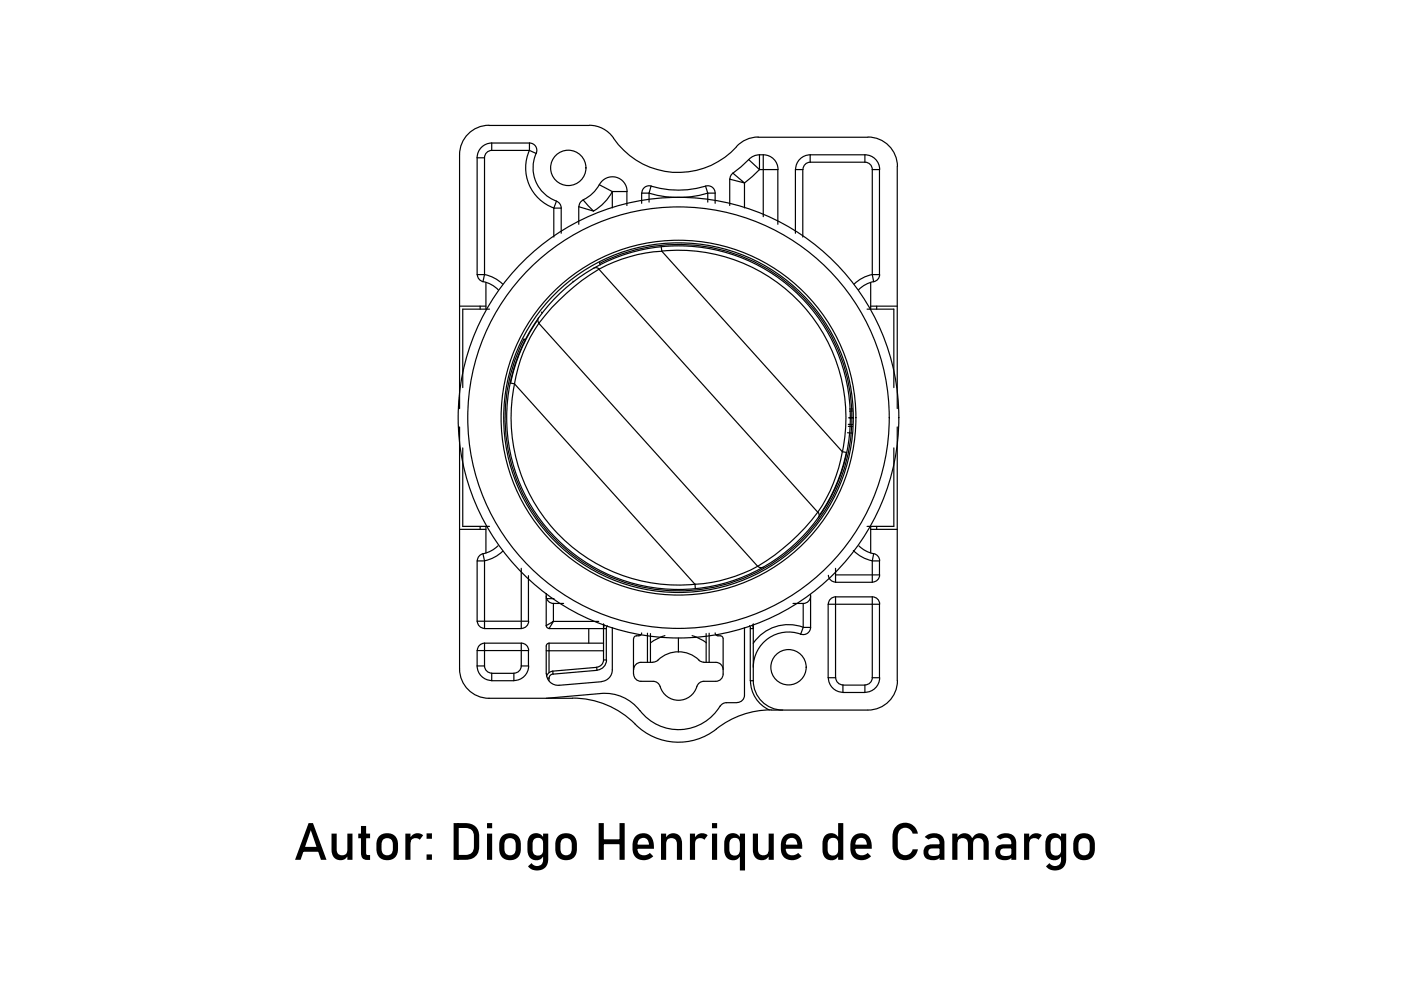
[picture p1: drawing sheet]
<svg xmlns="http://www.w3.org/2000/svg" width="297mm" height="210mm" viewBox="0 0 297 210" stroke-linecap="round" stroke-linejoin="round" font-family="sans-serif">
<defs><g id="words">
<text font-size="11" x="62.3" y="182.3">Autor: Diogo Henrique de Camargo</text>
</g></defs>
<!-- layer: 00_COMPONENTS -->
<g fill="none" stroke="#000" stroke-width=".25">
<path d="M101.2 33.5v24.7M101.2 33.5h1.5M102.7 33.5v24.7M103.7 26.6h21.2M103.7 26.6a6.2 6.2 0 0 0-6.3 6.2v53.8M104.3 30.3v1.6M104.3 31.9h8M104.3 30.3h8M104.3 30.3a3.1 3.1 0 0 0-3.1 3.1M104.3 31.9a1.54 1.54 0 0 0-1.6 1.5M112.3 30.3v1.6M112.3 31.9l1.4 .6"/>
<path d="M112.3 31.9a9 9 0 0 0 5.1 12.2M112.3 30.3a1.55 1.55 0 0 1 1.4 2.2 7.5 7.5 0 0 0 4.3 10.1M124.9 26.6a6.2 6.2 0 0 1 5.2 2.7M127.1 39.2l2.7 1.4M138.1 39.4a1.55 1.55 0 0 0-2 1.5M149.6 39.4a1.55 1.55 0 0 1 2 1.5M155.4 36.7a1.55 1.55 0 0 0-.6 1.3M158.7 33.8l-3.3 2.9 2.4 2.1-3.1-.8v5.6M158.7 33.8l2.3 2.2M160.7 29.1h23.3M160.7 29.1a6 6 0 0 0-4.5 2 16.6 16.6 0 0 1-26.1-1.8M161 36l-3.2 2.8v5.3"/>
<path d="M161 32.8v3.2M161 36h3.9v11.6M161 32.8h.8M161 32.8a3.1 3.1 0 0 0-2.2 1M161.8 32.8v13.1M161.8 32.8a3.1 3.1 0 0 1 3.2 3.1M168.6 36v13.5M168.6 36h1.6v14.3M171.8 32.8v1.6M171.8 34.4h11.6M171.8 32.8h11.6M171.8 32.8a3.1 3.1 0 0 0-3.1 3.1"/>
<path d="M171.8 34.4a1.54 1.54 0 0 0-1.5 1.5M183.4 32.8v1.6M183.4 32.8a3.1 3.1 0 0 1 3.1 3.1M183.4 34.4a1.54 1.54 0 0 1 1.5 1.5M184 29.1a6.2 6.2 0 0 1 6.3 6.2M184.9 36h1.6v22.2h-1.6M184.9 36v22.2M190.2 35.3v51.3M101.2 58.2h1.5M101.2 58.2a1.54 1.54 0 0 0 1.2 1.5M102.4 59.7l1.8 .6 1.4 1.1M102.7 58.2l-.3 1.5"/>
<path d="M102.7 58.2l1.8 .6 2.1 1.4M103 59.9v5.6M117.4 44.1v6.2M117.4 44.1h1.6M118 42.6a1.55 1.55 0 0 1 1 1.5M118 42.7l-.6 1.4M119 44.1v5.4M121.5 59.6l.1 .1M122.8 43.8l.3-1 .5-.4 2.2 2.4-3.1-1v3.8M125.9 56.9a.95 .95 0 0 1 1.1 .2M127 57.1a45.8 45.8 0 0 0-12.8 11.5M127 57.1l46.4 51.5"/>
<path d="M127.1 55.7l.2 .4M127.2 55.8a36.7 36.7 0 0 1 52.9 27.1 36.7 36.7 0 0 1-42 42 36.7 36.7 0 0 1-27-53M129.8 40.6v3.5M129.8 40.6h3.1M129.8 40.6a10.6 10.6 0 0 1-3.9 4.1M132.9 40.6v3M133 40.6a3.2 3.2 0 0 0-2.8-3.1 3.2 3.2 0 0 0-3.5 2.2l-1.3 1.5-1.8 1.2M137.6 41a21.8 21.8 0 0 0 12.5 0M137.6 41l.4-1.5a20.1 20.1 0 0 0 11.6 0l.5 1.5M137.6 41h-1.6v2.1M137.6 41v1.9M140.2 52.3l.1 1"/>
<path d="M140.3 53.3a32.2 32.2 0 0 0-13.3 3.8M140.3 53.3l38.3 42.5M140.3 53.2a35.5 35.5 0 0 1 38.3 42.5M150.1 41v1.9M150.1 41h1.5v2.1M184.6 59.9v5.6M184.9 58.2l-1.8 .6-2 1.4M185.2 59.7l-1.7 .6-1.5 1.1M186.5 58.2a1.55 1.55 0 0 1-1.2 1.5l-.4-1.5M97.4 64.9h5.6M101.8 64.9v.6M103.8 65.5h-5.7v16.7"/>
<path d="M111.1 71.9l.3 .2M113.9 68a36.3 36.3 0 0 0-5.6 13.2M114.2 67.3a.95 .95 0 0 0 .1 1.2M114.2 68.6a31.4 31.4 0 0 0-5.1 12.8M114.2 68.6l46.4 51.5M114.8 66.2l.2 .2M183.8 65.5h5.7v16.7M184.6 64.9h5.6M185.9 64.9v.6M97.4 90.5v51.3M98.1 95v16.6h5.7M108.1 81.2l1 .2"/>
<path d="M109.1 81.4l38.2 42.5M109.1 81.4a35.5 35.5 0 0 0 38.3 42.5M178.6 95.8a32.3 32.3 0 0 1-5.2 12.8M178.6 95.8l.9 .1M179.4 95.9a36.3 36.3 0 0 1-5.6 13.2M179.7 91.8h1M179.9 90.4h.8M179.9 90h.8M180 88.5h.7M180 88.6h.7M180.1 86.7h.6M180.7 87.1l-.6 .1"/>
<path d="M189.5 95v16.6h-5.7M190.2 90.5v53.8M97.4 112.2h5.6M101.8 111.6v.6M102.4 117.4l.3 1.5M102.7 118.9h-1.5v12.8M102.7 118.9v14.4h7.8M103 111.6v5.6M105.6 115.7l-1 .8-1.6 .8a1.73 1.73 0 0 0-1.8 1.6M106.6 116.9l-1.5 1.1-2.4 .9M173.4 108.6a44.2 44.2 0 0 1-12.8 11.5M173.4 108.6a.95 .95 0 0 1 .1 1.2"/>
<path d="M180.9 116.7l1 .9 1.2 .7 1.8 .6M182.1 115.7l1.4 1.1 1.7 .6M184.6 112.2h5.6M184.6 111.6v5.6M184.9 118.9v4.6h-7.7v-3M184.9 118.9h1.6v3h-9.3M185.2 117.4l-.3 1.5M185.3 117.4a1.55 1.55 0 0 1 1.2 1.5M185.9 111.6v.6M101.2 131.7a1.54 1.54 0 0 0 1.6 1.5M102.8 136.4a1.54 1.54 0 0 0-1.6 1.5M110.5 136.4h-7.8v4.8h-1.5v-3.3"/>
<path d="M110.5 136.4v4.8h1.5v-3.3h-10.8M110.5 120.5v12.8M110.5 136.4a1.54 1.54 0 0 1 1.6 1.5M112 122.1v9.6h-10.8M112.1 131.7a1.54 1.54 0 0 1-1.6 1.5M115.8 126.4a1.54 1.54 0 0 0 1.6 1.5M115.8 132.6a.61 .61 0 0 0 .6 .6M115.8 132.6l1.5-.8-.9 1.5M115.8 138h12.2M115.8 126.9h1.7M115.8 126v6.6M115.8 137v5.8"/>
<path d="M115.9 125.8v.2M116.4 136.4h11.6M116.4 133.3h12.2M116.4 136.4v6.2M116.4 136.4a.61 .61 0 0 0-.6 .6M117.3 127.9v3.9h9.6M117.3 127.9h2.2M124.8 133.3v3.1M128 139.9a1.54 1.54 0 0 1-1.5 1.5M128 132.3v7.6h.6v-6.6M128.1 132.5l-.1 .8M128.6 139.9a2.18 2.18 0 0 1-2 2.2"/>
<path d="M128.8 132.7l-.2 .6M129.8 133.1v8.9M134.3 135.4v7.5M136 134.2a.61 .61 0 0 1-.6 .6h-.5a.61 .61 0 0 0-.5 .6M137.3 134.3v6.1M137.9 134.3v6.1M141 134.8l-1.6 .6-1.5 .9M143.8 135.3v2.9M146.7 134.8l1.6 .6 1.5 .9M147.3 123.9l.1 .9M148.2 140l1 .4h2.6a1.54 1.54 0 0 1 1.5 1.6M148.2 139.9a6.3 6.3 0 0 0-8.9 .2l-.9 .3"/>
<path d="M149.7 134.3v6.1M150.4 134.3v6.1M151.6 134.2a.61 .61 0 0 0 .6 .6 .78 .78 0 0 1 1.1 .6v7.5M157.8 133.1v14.3a1.54 1.54 0 0 1-1.5 1.5M158.9 132.7l.2 .6M159.5 132.5l.2 .8h-.6v11h.6M159.7 132.3v12M160.6 120.1a32.2 32.2 0 0 1-13.3 3.8M160.7 120.1a.95 .95 0 0 0 1.2 .1M168.1 127.9h2.2M170.3 127.9v5.1M170.3 133l-.6 1.5"/>
<path d="M170.3 133a9 9 0 0 0-10.6 3.4M171.9 133a1.56 1.56 0 0 1-2.1 1.5 7.5 7.5 0 0 0-10.1 7M171.9 126.4a1.54 1.54 0 0 1-1.6 1.5M171.9 126v7h-1.6M175.6 128.1h10.9v15.6h-1.6M175.6 128.1v15.6M175.6 122a1.54 1.54 0 0 0 1.6 1.4M177.2 126.5a1.54 1.54 0 0 0-1.6 1.6M185 126.5a1.54 1.54 0 0 1 1.5 1.6M186.5 121.9a1.54 1.54 0 0 1-1.5 1.5M97.4 141.8a6.2 6.2 0 0 0 6.3 6.3h17.7M101.2 141.2a3.1 3.1 0 0 0 3.1 3.1"/>
<path d="M102.7 141.2a1.54 1.54 0 0 0 1.6 1.5M104.3 142.8v1.5h4.7v-1.5M104.3 142.8h4.7M110.5 141.2a1.54 1.54 0 0 1-1.5 1.5M112.1 141.2a3.1 3.1 0 0 1-3.1 3.1M115.8 148.1l11.6-1.1a9.3 9.3 0 0 1 8.3 3.7M115.9 142.8a2.48 2.48 0 0 0 2.6 2.5l9-.8M116.1 143.8h.3M116.4 143.8v.5M117.2 142.3l9.3-.8 .1 .6-9.4 .8zM117.2 142.3a1.55 1.55 0 0 0-1.3 1.1M117.3 142.9a.95 .95 0 0 0-.9 .9"/>
<path d="M121.4 148a19.3 19.3 0 0 1 14.3 6.5 12.9 12.9 0 0 0 16.2 .1M129.8 142a2.48 2.48 0 0 1-2.2 2.5M134.4 142.9a1.54 1.54 0 0 0 1.5 1.6M135.9 144.5h2.6M135.9 140.4h2.5M135.9 140.4a1.54 1.54 0 0 0-1.5 1.6M152.7 149.7a10.3 10.3 0 0 1-17 .9M153.3 142.9a1.55 1.55 0 0 1-1.5 1.6h-2.6a1.86 1.86 0 0 0-1.7 1.7 4.1 4.1 0 0 1-4.2 2.2 4.1 4.1 0 0 1-3.5-3.2 1.55 1.55 0 0 0-1.3-.7M154 149h2.3M154 149a1.55 1.55 0 0 0-1.3 .7M159.1 144.3a6.8 6.8 0 0 0 4 6.2M159.7 144.3a6.2 6.2 0 0 0 6.3 6.3"/>
<path d="M163.5 150.5a18.7 18.7 0 0 0-11.6 4.1M175.6 143.7h1.6v-17.2h7.7v17.2M175.6 143.7a3.1 3.1 0 0 0 3.1 3.1M177.2 143.7a1.54 1.54 0 0 0 1.5 1.5M178.7 145.3h4.7v1.5h-4.7zM184.9 143.7a1.54 1.54 0 0 1-1.5 1.5M186.5 143.7a3.1 3.1 0 0 1-3.1 3.1M190.3 144.3a6.2 6.2 0 0 1-6.3 6.3h-20.5"/>
<circle cx="120.5" cy="35.6" r="3.7"/>
<circle cx="143.9" cy="88.6" r="46.7"/>
<circle cx="143.9" cy="88.6" r="44.7"/>
<circle cx="143.9" cy="88.6" r="37.6"/>
<circle cx="143.9" cy="88.6" r="37.1"/>
<circle cx="143.9" cy="88.6" r="36.4"/>
<circle cx="167.2" cy="141.5" r="3.7"/>
</g>
<use href="#words"/>
</svg>
